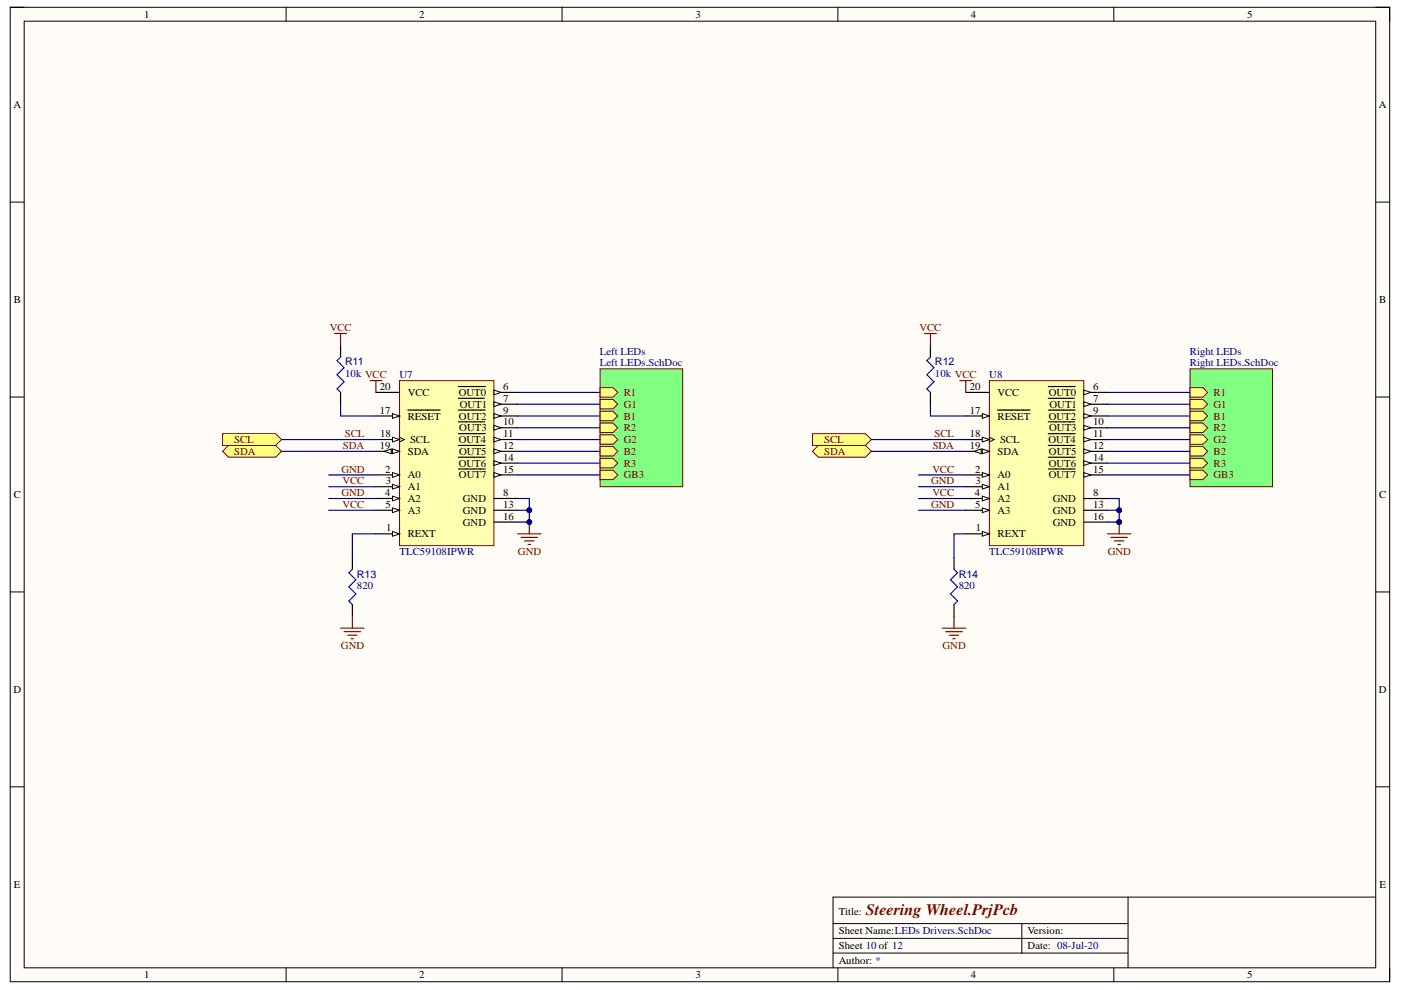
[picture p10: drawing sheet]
<svg xmlns="http://www.w3.org/2000/svg" width="297mm" height="210mm" viewBox="0 0 297 210" stroke-linecap="round" stroke-linejoin="round" font-family="sans-serif">
<defs><g id="words">
<text font-size="3.4" fill="#800000" x="183.6" y="194">Steering Wheel.PrjPcb</text>
<g font-size="2.2">
<text x="30.5" y="3.8">1</text>
<text x="88.9" y="3.8">2</text>
<text x="147.4" y="3.8">3</text>
<text x="205.8" y="3.8">4</text>
<text x="264.4" y="3.8">5</text>
<text x="2.8" y="23">A</text>
<text x="292.4" y="23">A</text>
<text x="3" y="64.3">B</text>
<text x="292.4" y="64.3">B</text>
<text x="80.5" y="82.7">20</text>
<text x="86.5" y="83.9">VCC</text>
<text x="97.3" y="83.9">OUT0</text>
<text x="106.7" y="82.7">6</text>
<text x="205.6" y="82.7">20</text>
<text x="211.5" y="83.9">VCC</text>
<text x="222.3" y="83.9">OUT0</text>
<text x="231.8" y="82.7">6</text>
<text x="80.5" y="87.7">17</text>
<text x="86.5" y="89">RESET</text>
<text x="97.3" y="89">OUT2</text>
<text x="97.5" y="86.4">OUT1</text>
<text x="106.7" y="85.2">7</text>
<text x="106.7" y="87.7">9</text>
<text x="205.6" y="87.7">17</text>
<text x="211.5" y="89">RESET</text>
<text x="222.3" y="89">OUT2</text>
<text x="222.5" y="86.4">OUT1</text>
<text x="231.8" y="85.2">7</text>
<text x="231.8" y="87.7">9</text>
<text x="80.5" y="95.2">19</text>
<text x="80.6" y="92.7">18</text>
<text x="86.9" y="94">SCL</text>
<text x="97.3" y="94">OUT4</text>
<text x="97.4" y="91.5">OUT3</text>
<text x="106.7" y="90.2">10</text>
<text x="106.7" y="92.7">11</text>
<text x="106.7" y="95.2">12</text>
<text x="205.6" y="95.2">19</text>
<text x="205.6" y="92.7">18</text>
<text x="212" y="94">SCL</text>
<text x="222.3" y="94">OUT4</text>
<text x="222.4" y="91.5">OUT3</text>
<text x="231.8" y="90.2">10</text>
<text x="231.8" y="92.7">11</text>
<text x="231.8" y="95.2">12</text>
<text x="81.6" y="100.2">2</text>
<text x="86.5" y="101.4">A0</text>
<text x="86.5" y="96.5">SDA</text>
<text x="97.3" y="98.9">OUT6</text>
<text x="97.3" y="101.4">OUT7</text>
<text x="97.3" y="96.5">OUT5</text>
<text x="106.7" y="97.7">14</text>
<text x="106.7" y="100.2">15</text>
<text x="206.7" y="100.2">2</text>
<text x="211.5" y="101.4">A0</text>
<text x="211.5" y="96.5">SDA</text>
<text x="222.3" y="98.9">OUT6</text>
<text x="222.3" y="101.4">OUT7</text>
<text x="222.4" y="96.5">OUT5</text>
<text x="231.8" y="97.7">14</text>
<text x="231.8" y="100.2">15</text>
<text x="2.9" y="105.6">C</text>
<text x="81.6" y="105.2">4</text>
<text x="81.7" y="107.7">5</text>
<text x="81.8" y="102.7">3</text>
<text x="86.5" y="103.9">A1</text>
<text x="86.5" y="106.4">A2</text>
<text x="98.1" y="106.4">GND</text>
<text x="106.7" y="105.2">8</text>
<text x="106.7" y="107.7">13</text>
<text x="206.7" y="105.2">4</text>
<text x="206.8" y="107.7">5</text>
<text x="206.8" y="102.7">3</text>
<text x="211.5" y="103.9">A1</text>
<text x="211.5" y="106.4">A2</text>
<text x="223.2" y="106.4">GND</text>
<text x="231.8" y="105.2">8</text>
<text x="231.8" y="107.7">13</text>
<text x="292.4" y="105.6">C</text>
<text x="81.9" y="112.7">1</text>
<text x="86.5" y="113.9">REXT</text>
<text x="86.5" y="109">A3</text>
<text x="98.1" y="109">GND</text>
<text x="98.1" y="111.5">GND</text>
<text x="106.7" y="110.2">16</text>
<text x="206.9" y="112.7">1</text>
<text x="211.5" y="113.9">REXT</text>
<text x="211.5" y="109">A3</text>
<text x="223.2" y="109">GND</text>
<text x="223.2" y="111.5">GND</text>
<text x="231.8" y="110.2">16</text>
<text x="2.9" y="146.9">D</text>
<text x="292.4" y="146.9">D</text>
<text x="3" y="188.3">E</text>
<text x="292.5" y="188.3">E</text>
<text x="177.8" y="194">Title:</text>
<text x="177.8" y="198.1">Sheet Name:LEDs Drivers.SchDoc</text>
<text x="177.8" y="201.3">Sheet 10 of 12</text>
<text x="217.9" y="201.3">Date: 08-Jul-20</text>
<text x="217.9" y="198.1">Version:</text>
<text x="30.5" y="207.4">1</text>
<text x="88.9" y="207.4">2</text>
<text x="147.4" y="207.4">3</text>
<text x="177.8" y="204.4">Author: *</text>
<text x="205.8" y="207.4">4</text>
<text x="264.4" y="207.4">5</text>
</g>
<g font-size="2.2" fill="#800000">
<text x="69.9" y="70.2">VCC</text>
<text x="195" y="70.2">VCC</text>
<text x="132.2" y="83.9">R1</text>
<text x="257.3" y="83.9">R1</text>
<text x="132.2" y="86.4">G1</text>
<text x="132.2" y="89">B1</text>
<text x="257.3" y="86.4">G1</text>
<text x="257.3" y="89">B1</text>
<text x="49.7" y="94">SCL</text>
<text x="72.7" y="95.2">SDA</text>
<text x="73.1" y="92.7">SCL</text>
<text x="132.2" y="91.5">R2</text>
<text x="132.2" y="94">G2</text>
<text x="174.8" y="94">SCL</text>
<text x="197.8" y="95.2">SDA</text>
<text x="198.1" y="92.7">SCL</text>
<text x="257.3" y="91.5">R2</text>
<text x="257.3" y="94">G2</text>
<text x="49.7" y="96.5">SDA</text>
<text x="72.4" y="100.2">GND</text>
<text x="132.2" y="96.5">B2</text>
<text x="132.2" y="98.9">R3</text>
<text x="132.2" y="101.4">GB3</text>
<text x="174.8" y="96.5">SDA</text>
<text x="197.7" y="100.2">VCC</text>
<text x="257.3" y="96.5">B2</text>
<text x="257.3" y="98.9">R3</text>
<text x="257.3" y="101.4">GB3</text>
<text x="72.4" y="105.2">GND</text>
<text x="72.6" y="102.7">VCC</text>
<text x="72.6" y="107.7">VCC</text>
<text x="197.4" y="102.7">GND</text>
<text x="197.4" y="107.7">GND</text>
<text x="197.7" y="105.2">VCC</text>
<text x="109.8" y="117.7">GND</text>
<text x="234.9" y="117.7">GND</text>
<text x="72.3" y="137.7">GND</text>
<text x="199.8" y="137.7">GND</text>
</g>
<g font-size="2.2" fill="#000080">
<text x="73.2" y="77.5">R11</text>
<text x="127.2" y="75.2">Left LEDs</text>
<text x="127.2" y="77.7">Left LEDs.SchDoc</text>
<text x="198.2" y="77.5">R12</text>
<text x="252.3" y="75.2">Right LEDs</text>
<text x="252.3" y="77.7">Right LEDs.SchDoc</text>
<text x="73.2" y="80">10k VCC</text>
<text x="84.7" y="80.2">U7</text>
<text x="198.2" y="80">10k VCC</text>
<text x="209.7" y="80.2">U8</text>
<text x="84.7" y="117.7">TLC59108IPWR</text>
<text x="209.7" y="117.7">TLC59108IPWR</text>
<text x="75.7" y="124.9">820</text>
<text x="75.7" y="122.4">R13</text>
<text x="203.3" y="124.9">820</text>
<text x="203.3" y="122.4">R14</text>
</g>
</g></defs>
<path d="M2.2 1.5h292.4v206.6h-292.4z" fill-rule="evenodd" fill="#fffcf8"/>
<path d="M2.2 1.5h292.4v206.6h-292.4z" fill="none" stroke="#000" stroke-width=".21"/>
<path d="M5.1 4.5h286.6v200.7h-286.6z" fill-rule="evenodd" fill="#fffcf8"/>
<g fill="none" stroke="#000" stroke-width=".21">
<path d="M2.2 1.5h2.9M5.1 4.5h286.6v200.7h-286.6zM60.7 1.5v3M119.2 1.5v3M177.7 1.5v3M236.1 1.5v3M291.7 1.5h2.9v3M2.2 42.9h2.9M291.7 42.9h2.9M2.2 84.2h2.9M291.7 84.2h2.9M2.2 125.5h2.9"/>
<path d="M291.7 125.5h2.9M2.2 166.8h2.9M291.7 166.8h2.9M176.6 195.8h62.6M176.6 199h62.6M216.6 195.8v6.4M239.2 190.2v15M291.7 190.2h-115.1v15M60.7 205.2v2.9M119.2 205.2v2.9M176.6 202.1h62.6M177.7 205.2v2.9"/>
<path d="M236.1 205.2v2.9M294.6 205.2v2.9"/>
</g>
<path d="M84.7 80.7h20v35h-20z" fill-rule="evenodd" fill="#ffffb0"/>
<path d="M84.7 80.7h20v35h-20z" fill="none" stroke="#800000" stroke-width=".21"/>
<path d="M79.7 113.2h5" fill="none" stroke="#000" stroke-width=".25"/>
<path d="M83.2 112.7l1.5 .5-1.5 .5z" fill="#f8fcff"/>
<path d="M83.2 112.7l1.5 .5-1.5 .5z" fill="none" stroke="#000" stroke-width=".21"/>
<path d="M79.7 100.7h5" fill="none" stroke="#000" stroke-width=".25"/>
<path d="M83.2 100.2l1.5 .5-1.5 .5z" fill="#f8fcff"/>
<path d="M83.2 100.2l1.5 .5-1.5 .5z" fill="none" stroke="#000" stroke-width=".21"/>
<path d="M79.7 103.2h5" fill="none" stroke="#000" stroke-width=".25"/>
<path d="M83.2 102.7l1.5 .5-1.5 .5z" fill="#f8fcff"/>
<path d="M83.2 102.7l1.5 .5-1.5 .5z" fill="none" stroke="#000" stroke-width=".21"/>
<path d="M79.7 105.7h5" fill="none" stroke="#000" stroke-width=".25"/>
<path d="M83.2 105.2l1.5 .5-1.5 .5z" fill="#f8fcff"/>
<path d="M83.2 105.2l1.5 .5-1.5 .5z" fill="none" stroke="#000" stroke-width=".21"/>
<path d="M79.7 108.2h5" fill="none" stroke="#000" stroke-width=".25"/>
<path d="M83.2 107.7l1.5 .5-1.5 .5z" fill="#f8fcff"/>
<path d="M83.2 107.7l1.5 .5-1.5 .5z" fill="none" stroke="#000" stroke-width=".21"/>
<path d="M104.7 83.2h5" fill="none" stroke="#000" stroke-width=".25"/>
<path d="M104.7 82.7l1.5 .5-1.5 .5z" fill="#f8fcff"/>
<path d="M104.7 82.7l1.5 .5-1.5 .5z" fill="none" stroke="#000" stroke-width=".21"/>
<path d="M97.2 81.9h5.7M104.7 85.7h5" fill="none" stroke="#000" stroke-width=".25"/>
<path d="M104.7 85.2l1.5 .5-1.5 .5z" fill="#f8fcff"/>
<path d="M104.7 85.2l1.5 .5-1.5 .5z" fill="none" stroke="#000" stroke-width=".21"/>
<path d="M97.2 84.4h5.5M104.7 88.2h5M104.7 105.7h5" fill="none" stroke="#000" stroke-width=".25"/>
<path d="M104.7 87.7l1.5 .5-1.5 .5z" fill="#f8fcff"/>
<path d="M104.7 87.7l1.5 .5-1.5 .5z" fill="none" stroke="#000" stroke-width=".21"/>
<path d="M97.2 86.9h5.7M104.7 90.7h5" fill="none" stroke="#000" stroke-width=".25"/>
<path d="M104.7 90.2l1.5 .5-1.5 .5z" fill="#f8fcff"/>
<path d="M104.7 90.2l1.5 .5-1.5 .5z" fill="none" stroke="#000" stroke-width=".21"/>
<path d="M97.2 89.4h5.6M104.7 93.2h5" fill="none" stroke="#000" stroke-width=".25"/>
<path d="M104.7 92.7l1.5 .5-1.5 .5z" fill="#f8fcff"/>
<path d="M104.7 92.7l1.5 .5-1.5 .5z" fill="none" stroke="#000" stroke-width=".21"/>
<path d="M97.2 91.9h5.7M104.7 95.7h5" fill="none" stroke="#000" stroke-width=".25"/>
<path d="M104.7 95.2l1.5 .5-1.5 .5z" fill="#f8fcff"/>
<path d="M104.7 95.2l1.5 .5-1.5 .5z" fill="none" stroke="#000" stroke-width=".21"/>
<path d="M97.2 94.4h5.6M104.7 98.2h5M104.7 108.2h5" fill="none" stroke="#000" stroke-width=".25"/>
<path d="M104.7 97.7l1.5 .5-1.5 .5z" fill="#f8fcff"/>
<path d="M104.7 97.7l1.5 .5-1.5 .5z" fill="none" stroke="#000" stroke-width=".21"/>
<path d="M97.2 96.9h5.7M104.7 100.7h5" fill="none" stroke="#000" stroke-width=".25"/>
<path d="M104.7 100.2l1.5 .5-1.5 .5z" fill="#f8fcff"/>
<path d="M104.7 100.2l1.5 .5-1.5 .5z" fill="none" stroke="#000" stroke-width=".21"/>
<path d="M79.7 88.2h5M97.2 99.4h5.7M104.7 110.7h5" fill="none" stroke="#000" stroke-width=".25"/>
<path d="M83.2 87.7l1.5 .5-1.5 .5z" fill="#f8fcff"/>
<path d="M83.2 87.7l1.5 .5-1.5 .5z" fill="none" stroke="#000" stroke-width=".21"/>
<path d="M79.7 93.2h5M86.5 86.9h6.8" fill="none" stroke="#000" stroke-width=".25"/>
<path d="M83.2 92.7l1.5 .5-1.5 .5z" fill="#f8fcff"/>
<path d="M83.2 92.7l1.5 .5-1.5 .5zM84.7 92.7l1 .5-1 .5" fill="none" stroke="#000" stroke-width=".21"/>
<path d="M79.7 95.7h5" fill="none" stroke="#000" stroke-width=".25"/>
<path d="M83.2 95.2l1.5 .5-1.5 .5z" fill="#f8fcff"/>
<path d="M83.2 95.2l1.5 .5-1.5 .5z" fill="none" stroke="#000" stroke-width=".21"/>
<path d="M81.5 95.7l1.5-.5v1z" fill="#f8fcff"/>
<path d="M81.5 95.7l1.5-.5v1z" fill="none" stroke="#000" stroke-width=".21"/>
<path d="M72.2 73.2v2.5M72.2 83.2v2.5M79.7 83.2h5" fill="none" stroke="#000" stroke-width=".25"/>
<path d="M71 70.7h2.5M72.2 70.7v2.5M78.5 80.7h2.5M79.7 80.7v2.5" fill="none" stroke="#800000" stroke-width=".25"/>
<path d="M72.2 75.7l-.7 .7 1.5 1.5-1.5 1.6 1.5 1.4-1.5 1.5 .7 .8" fill="none" stroke="#00f" stroke-width=".25"/>
<path d="M47.2 91.9h11.2l1.3 1.3-1.3 1.2h-11.2z" fill-rule="evenodd" fill="#ffff80"/>
<path d="M47.2 91.9h11.2l1.3 1.3-1.3 1.2h-11.2z" fill="none" stroke="#800000" stroke-width=".21"/>
<path d="M47.2 95.7l1.2-1.3h10l1.3 1.3-1.3 1.2h-10z" fill-rule="evenodd" fill="#ffff80"/>
<path d="M47.2 95.7l1.2-1.3h10l1.3 1.3-1.3 1.2h-10z" fill="none" stroke="#800000" stroke-width=".21"/>
<path d="M127.2 78.2h17.5v25h-17.5z" fill-rule="evenodd" fill="#80ff80"/>
<path d="M127.2 78.2h17.5v25h-17.5z" fill="none" stroke="#800000" stroke-width=".21"/>
<path d="M127.2 82.2h2.8l1 1-1 1h-2.8z" fill-rule="evenodd" fill="#ffff80"/>
<path d="M127.2 82.2h2.8l1 1-1 1h-2.8z" fill="none" stroke="#800000" stroke-width=".21"/>
<path d="M127.2 84.7h2.8l1 1-1 1h-2.8z" fill-rule="evenodd" fill="#ffff80"/>
<path d="M127.2 84.7h2.8l1 1-1 1h-2.8z" fill="none" stroke="#800000" stroke-width=".21"/>
<path d="M127.2 87.2h2.8l1 1-1 1h-2.8z" fill-rule="evenodd" fill="#ffff80"/>
<path d="M127.2 87.2h2.8l1 1-1 1h-2.8z" fill="none" stroke="#800000" stroke-width=".21"/>
<path d="M127.2 89.7h2.8l1 1-1 1h-2.8z" fill-rule="evenodd" fill="#ffff80"/>
<path d="M127.2 89.7h2.8l1 1-1 1h-2.8z" fill="none" stroke="#800000" stroke-width=".21"/>
<path d="M127.2 92.2h2.8l1 1-1 1h-2.8z" fill-rule="evenodd" fill="#ffff80"/>
<path d="M127.2 92.2h2.8l1 1-1 1h-2.8z" fill="none" stroke="#800000" stroke-width=".21"/>
<path d="M127.2 94.7h2.8l1 1-1 1h-2.8z" fill-rule="evenodd" fill="#ffff80"/>
<path d="M127.2 94.7h2.8l1 1-1 1h-2.8z" fill="none" stroke="#800000" stroke-width=".21"/>
<path d="M127.2 97.2h2.8l1 1-1 1h-2.8z" fill-rule="evenodd" fill="#ffff80"/>
<path d="M127.2 97.2h2.8l1 1-1 1h-2.8z" fill="none" stroke="#800000" stroke-width=".21"/>
<path d="M127.2 99.7h2.8l1 1-1 1h-2.8z" fill-rule="evenodd" fill="#ffff80"/>
<path d="M127.2 99.7h2.8l1 1-1 1h-2.8z" fill="none" stroke="#800000" stroke-width=".21"/>
<path d="M109.7 113.2h5M110.5 113.9h3.5M111.2 114.7h2M112 115.4h.5M112.2 110.7v2.5" fill="none" stroke="#800000" stroke-width=".25"/>
<circle cx="112.2" cy="110.7" r=".5" fill="#000080"/>
<circle cx="112.2" cy="110.7" r=".5" fill="none" stroke="#000080" stroke-width=".21"/>
<path d="M209.8 80.7h20v35h-20z" fill-rule="evenodd" fill="#ffffb0"/>
<path d="M209.8 80.7h20v35h-20z" fill="none" stroke="#800000" stroke-width=".21"/>
<path d="M204.8 113.2h5" fill="none" stroke="#000" stroke-width=".25"/>
<path d="M208.3 112.7l1.5 .5-1.5 .5z" fill="#f8fcff"/>
<path d="M208.3 112.7l1.5 .5-1.5 .5z" fill="none" stroke="#000" stroke-width=".21"/>
<path d="M204.8 100.7h5" fill="none" stroke="#000" stroke-width=".25"/>
<path d="M208.3 100.2l1.5 .5-1.5 .5z" fill="#f8fcff"/>
<path d="M208.3 100.2l1.5 .5-1.5 .5z" fill="none" stroke="#000" stroke-width=".21"/>
<path d="M204.8 103.2h5" fill="none" stroke="#000" stroke-width=".25"/>
<path d="M208.3 102.7l1.5 .5-1.5 .5z" fill="#f8fcff"/>
<path d="M208.3 102.7l1.5 .5-1.5 .5z" fill="none" stroke="#000" stroke-width=".21"/>
<path d="M204.8 105.7h5" fill="none" stroke="#000" stroke-width=".25"/>
<path d="M208.3 105.2l1.5 .5-1.5 .5z" fill="#f8fcff"/>
<path d="M208.3 105.2l1.5 .5-1.5 .5z" fill="none" stroke="#000" stroke-width=".21"/>
<path d="M204.8 108.2h5" fill="none" stroke="#000" stroke-width=".25"/>
<path d="M208.3 107.7l1.5 .5-1.5 .5z" fill="#f8fcff"/>
<path d="M208.3 107.7l1.5 .5-1.5 .5z" fill="none" stroke="#000" stroke-width=".21"/>
<path d="M229.8 83.2h5" fill="none" stroke="#000" stroke-width=".25"/>
<path d="M229.8 82.7l1.5 .5-1.5 .5z" fill="#f8fcff"/>
<path d="M229.8 82.7l1.5 .5-1.5 .5z" fill="none" stroke="#000" stroke-width=".21"/>
<path d="M222.3 82h5.6M229.8 85.7h5" fill="none" stroke="#000" stroke-width=".25"/>
<path d="M229.8 85.2l1.5 .5-1.5 .5z" fill="#f8fcff"/>
<path d="M229.8 85.2l1.5 .5-1.5 .5z" fill="none" stroke="#000" stroke-width=".21"/>
<path d="M222.3 84.4h5.5M229.8 88.2h5M229.8 105.7h5" fill="none" stroke="#000" stroke-width=".25"/>
<path d="M229.8 87.7l1.5 .5-1.5 .5z" fill="#f8fcff"/>
<path d="M229.8 87.7l1.5 .5-1.5 .5z" fill="none" stroke="#000" stroke-width=".21"/>
<path d="M222.3 87h5.6M229.8 90.7h5" fill="none" stroke="#000" stroke-width=".25"/>
<path d="M229.8 90.2l1.5 .5-1.5 .5z" fill="#f8fcff"/>
<path d="M229.8 90.2l1.5 .5-1.5 .5z" fill="none" stroke="#000" stroke-width=".21"/>
<path d="M222.3 89.4h5.5M229.8 93.2h5" fill="none" stroke="#000" stroke-width=".25"/>
<path d="M229.8 92.7l1.5 .5-1.5 .5z" fill="#f8fcff"/>
<path d="M229.8 92.7l1.5 .5-1.5 .5z" fill="none" stroke="#000" stroke-width=".21"/>
<path d="M222.3 92h5.6M229.8 95.7h5" fill="none" stroke="#000" stroke-width=".25"/>
<path d="M229.8 95.2l1.5 .5-1.5 .5z" fill="#f8fcff"/>
<path d="M229.8 95.2l1.5 .5-1.5 .5z" fill="none" stroke="#000" stroke-width=".21"/>
<path d="M222.3 94.4h5.6M229.8 98.2h5M229.8 108.2h5" fill="none" stroke="#000" stroke-width=".25"/>
<path d="M229.8 97.7l1.5 .5-1.5 .5z" fill="#f8fcff"/>
<path d="M229.8 97.7l1.5 .5-1.5 .5z" fill="none" stroke="#000" stroke-width=".21"/>
<path d="M222.3 96.9h5.6M229.8 100.7h5" fill="none" stroke="#000" stroke-width=".25"/>
<path d="M229.8 100.2l1.5 .5-1.5 .5z" fill="#f8fcff"/>
<path d="M229.8 100.2l1.5 .5-1.5 .5z" fill="none" stroke="#000" stroke-width=".21"/>
<path d="M204.8 88.2h5M222.3 99.4h5.6M229.8 110.7h5" fill="none" stroke="#000" stroke-width=".25"/>
<path d="M208.3 87.7l1.5 .5-1.5 .5z" fill="#f8fcff"/>
<path d="M208.3 87.7l1.5 .5-1.5 .5z" fill="none" stroke="#000" stroke-width=".21"/>
<path d="M204.8 93.2h5M211.5 87h6.9" fill="none" stroke="#000" stroke-width=".25"/>
<path d="M208.3 92.7l1.5 .5-1.5 .5z" fill="#f8fcff"/>
<path d="M208.3 92.7l1.5 .5-1.5 .5zM209.8 92.7l1 .5-1 .5" fill="none" stroke="#000" stroke-width=".21"/>
<path d="M204.8 95.7h5" fill="none" stroke="#000" stroke-width=".25"/>
<path d="M208.3 95.2l1.5 .5-1.5 .5z" fill="#f8fcff"/>
<path d="M208.3 95.2l1.5 .5-1.5 .5z" fill="none" stroke="#000" stroke-width=".21"/>
<path d="M206.5 95.7l1.5-.5v1z" fill="#f8fcff"/>
<path d="M206.5 95.7l1.5-.5v1z" fill="none" stroke="#000" stroke-width=".21"/>
<path d="M197.3 73.2v2.5M197.3 83.2v2.5M204.8 83.2h5" fill="none" stroke="#000" stroke-width=".25"/>
<path d="M196 70.7h2.5M197.3 70.7v2.5M203.5 80.7h2.5M204.8 80.7v2.5" fill="none" stroke="#800000" stroke-width=".25"/>
<path d="M197.3 75.7l-.8 .7 1.5 1.5-1.5 1.6 1.5 1.5-1.5 1.5 .8 .7" fill="none" stroke="#00f" stroke-width=".25"/>
<path d="M172.3 92h11.2l1.3 1.2-1.3 1.2h-11.2z" fill-rule="evenodd" fill="#ffff80"/>
<path d="M172.3 92h11.2l1.3 1.2-1.3 1.2h-11.2z" fill="none" stroke="#800000" stroke-width=".21"/>
<path d="M173.5 94.4h10l1.3 1.3-1.3 1.2h-10l-1.2-1.2z" fill-rule="evenodd" fill="#ffff80"/>
<path d="M173.5 94.4h10l1.3 1.3-1.3 1.2h-10l-1.2-1.2z" fill="none" stroke="#800000" stroke-width=".21"/>
<path d="M252.3 78.2h17.5v25h-17.5z" fill-rule="evenodd" fill="#80ff80"/>
<path d="M252.3 78.2h17.5v25h-17.5z" fill="none" stroke="#800000" stroke-width=".21"/>
<path d="M252.3 82.2h2.7l1 1-1 1h-2.7z" fill-rule="evenodd" fill="#ffff80"/>
<path d="M252.3 82.2h2.7l1 1-1 1h-2.7z" fill="none" stroke="#800000" stroke-width=".21"/>
<path d="M252.3 84.7h2.7l1 1-1 1h-2.7z" fill-rule="evenodd" fill="#ffff80"/>
<path d="M252.3 84.7h2.7l1 1-1 1h-2.7z" fill="none" stroke="#800000" stroke-width=".21"/>
<path d="M252.3 87.2h2.7l1 1-1 1h-2.7z" fill-rule="evenodd" fill="#ffff80"/>
<path d="M252.3 87.2h2.7l1 1-1 1h-2.7z" fill="none" stroke="#800000" stroke-width=".21"/>
<path d="M252.3 89.7h2.7l1 1-1 1h-2.7z" fill-rule="evenodd" fill="#ffff80"/>
<path d="M252.3 89.7h2.7l1 1-1 1h-2.7z" fill="none" stroke="#800000" stroke-width=".21"/>
<path d="M252.3 92.2h2.7l1 1-1 1h-2.7z" fill-rule="evenodd" fill="#ffff80"/>
<path d="M252.3 92.2h2.7l1 1-1 1h-2.7z" fill="none" stroke="#800000" stroke-width=".21"/>
<path d="M252.3 94.7h2.7l1 1-1 1h-2.7z" fill-rule="evenodd" fill="#ffff80"/>
<path d="M252.3 94.7h2.7l1 1-1 1h-2.7z" fill="none" stroke="#800000" stroke-width=".21"/>
<path d="M252.3 97.2h2.7l1 1-1 1h-2.7z" fill-rule="evenodd" fill="#ffff80"/>
<path d="M252.3 97.2h2.7l1 1-1 1h-2.7z" fill="none" stroke="#800000" stroke-width=".21"/>
<path d="M252.3 99.7h2.7l1 1-1 1h-2.7z" fill-rule="evenodd" fill="#ffff80"/>
<path d="M252.3 99.7h2.7l1 1-1 1h-2.7z" fill="none" stroke="#800000" stroke-width=".21"/>
<path d="M234.8 113.2h5M235.5 113.9h3.5M236.3 114.7h2M237 115.4h.5M237.3 110.7v2.5" fill="none" stroke="#800000" stroke-width=".25"/>
<circle cx="237.3" cy="110.7" r=".5" fill="#000080"/>
<circle cx="237.3" cy="110.7" r=".5" fill="none" stroke="#000080" stroke-width=".21"/>
<path d="M59.7 95.7h20M59.7 93.2h20M72.2 85.7v2.5h7.5M69.7 105.7h10M69.7 103.2h10M69.7 100.7h10M109.7 108.2h2.5v2.5h-2.5" fill="none" stroke="#000080" stroke-width=".25"/>
<circle cx="112.2" cy="108.2" r=".5" fill="#000080"/>
<circle cx="112.2" cy="108.2" r=".5" fill="none" stroke="#000080" stroke-width=".21"/>
<circle cx="112.2" cy="110.7" r=".5" fill="#000080"/>
<circle cx="112.2" cy="110.7" r=".5" fill="none" stroke="#000080" stroke-width=".21"/>
<path d="M109.7 105.7h2.5v2.5" fill="none" stroke="#000080" stroke-width=".25"/>
<circle cx="112.2" cy="108.2" r=".5" fill="#000080"/>
<circle cx="112.2" cy="108.2" r=".5" fill="none" stroke="#000080" stroke-width=".21"/>
<path d="M109.7 98.2h17.5M109.7 95.7h17.5M109.7 93.2h17.5M109.7 90.7h17.5M109.7 88.2h17.5M109.7 85.7h17.5M109.7 83.2h17.5M184.8 93.2h20M184.8 95.7h20M197.3 85.7v2.5h7.5M109.7 100.7h17.5M234.8 108.2h2.5v2.5h-2.5" fill="none" stroke="#000080" stroke-width=".25"/>
<circle cx="237.3" cy="108.2" r=".5" fill="#000080"/>
<circle cx="237.3" cy="108.2" r=".5" fill="none" stroke="#000080" stroke-width=".21"/>
<circle cx="237.3" cy="110.7" r=".5" fill="#000080"/>
<circle cx="237.3" cy="110.7" r=".5" fill="none" stroke="#000080" stroke-width=".21"/>
<path d="M234.8 105.7h2.5v2.5" fill="none" stroke="#000080" stroke-width=".25"/>
<circle cx="237.3" cy="108.2" r=".5" fill="#000080"/>
<circle cx="237.3" cy="108.2" r=".5" fill="none" stroke="#000080" stroke-width=".21"/>
<g fill="none" stroke="#000080" stroke-width=".25">
<path d="M234.8 98.2h17.5M234.8 95.7h17.5M234.8 93.2h17.5M234.8 90.7h17.5M234.8 88.2h17.5M234.8 85.7h17.5M234.8 83.2h17.5M69.7 108.2h10M79.7 113.2h-5v5M194.8 100.7h10M194.8 108.2h10M194.8 105.7h10"/>
<path d="M194.8 103.2h10M204.8 113.2h-2.5v5M234.8 100.7h17.5"/>
</g>
<path d="M74.7 118.2v2.5M202.3 118.2v2.5M74.7 128.2v2.5M202.3 128.2v2.5" fill="none" stroke="#000" stroke-width=".25"/>
<path d="M74.7 120.7l-.7 .7 1.5 1.5-1.5 1.5 1.5 1.5-1.5 1.5 .7 .8M202.3 120.7l.7 .7-1.5 1.5 1.5 1.5-1.5 1.5 1.5 1.5-.7 .8" fill="none" stroke="#00f" stroke-width=".25"/>
<path d="M72.2 133.2h5M73 133.9h3.5M73.7 134.7h2M74.5 135.4h.5M74.7 130.7v2.5M199.8 133.2h5M200.5 133.9h3.5M201.3 134.7h2M202 135.4h.5M202.3 130.7v2.5" fill="none" stroke="#800000" stroke-width=".25"/>
<use href="#words"/>
</svg>
